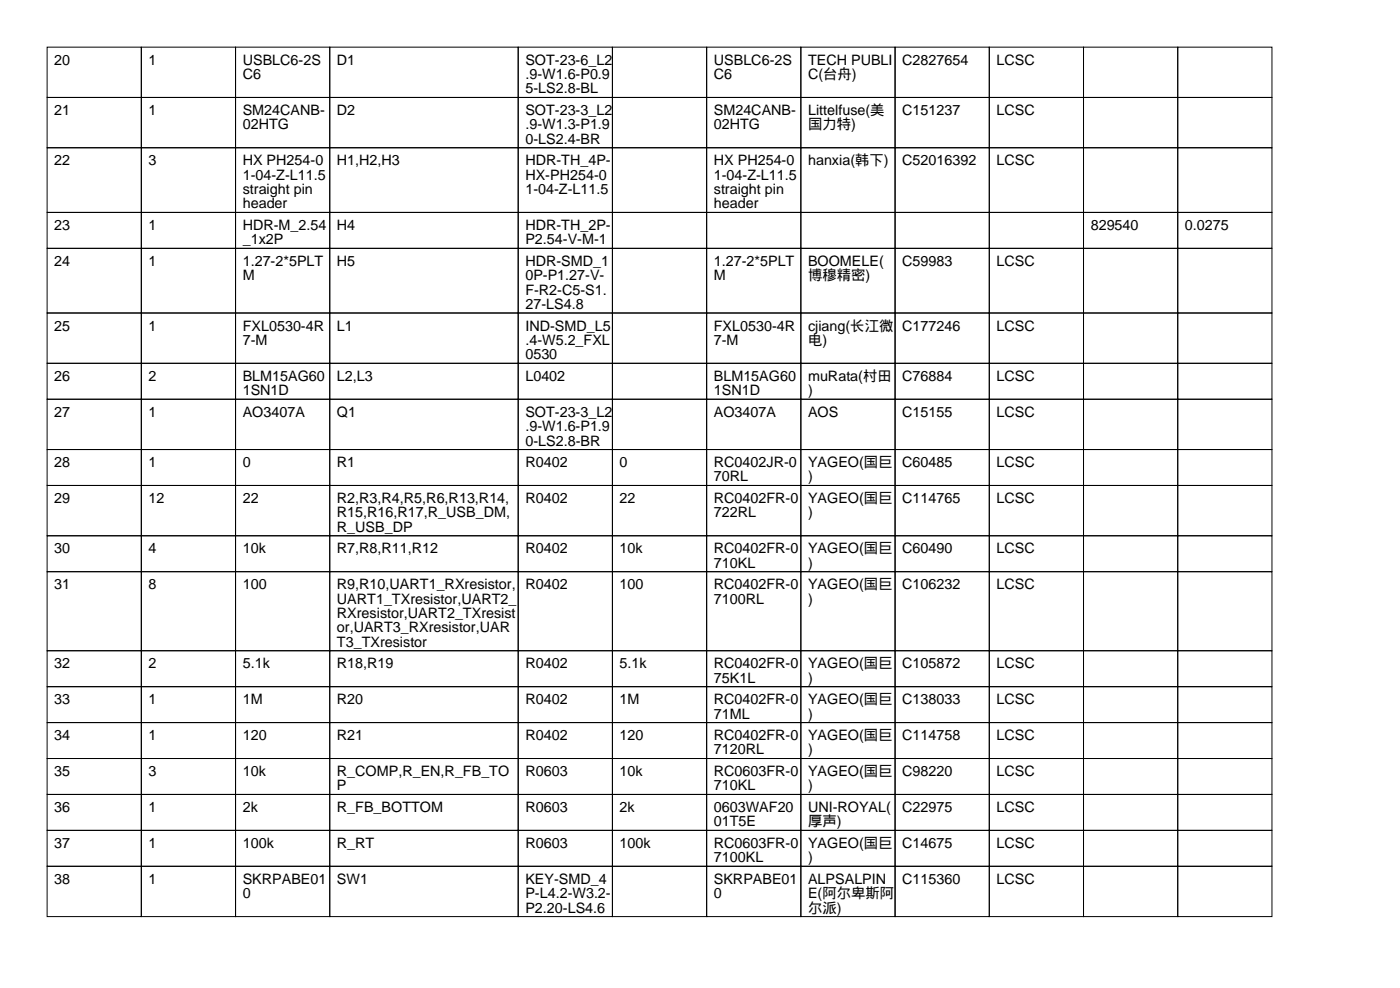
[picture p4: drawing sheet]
<svg xmlns="http://www.w3.org/2000/svg" width="297mm" height="210mm" viewBox="0 0 297 210" stroke-linecap="round" stroke-linejoin="round" font-family="sans-serif">
<defs><g id="words">
<g font-size="3">
<text x="11.5" y="13.7">20</text>
<text x="31.5" y="13.7">1</text>
<text x="51.5" y="13.7">USBLC6-2S</text>
<text x="51.5" y="16.8">C6</text>
<text x="71.5" y="13.7">D1</text>
<text x="111.5" y="13.7">SOT-23-6_L2</text>
<text x="111.5" y="16.8">.9-W1.6-P0.9</text>
<text x="151.5" y="13.7">USBLC6-2S</text>
<text x="151.5" y="16.8">C6</text>
<text x="171.5" y="13.7">TECH PUBLI</text>
<text x="171.5" y="16.8">C(台舟)</text>
<text x="191.5" y="13.7">C2827654</text>
<text x="211.5" y="13.7">LCSC</text>
<text x="111.5" y="19.8">5-LS2.8-BL</text>
<text x="11.5" y="24.4">21</text>
<text x="31.5" y="24.4">1</text>
<text x="51.5" y="24.4">SM24CANB-</text>
<text x="51.5" y="27.4">02HTG</text>
<text x="71.5" y="24.4">D2</text>
<text x="111.5" y="24.4">SOT-23-3_L2</text>
<text x="111.5" y="27.4">.9-W1.3-P1.9</text>
<text x="151.5" y="24.4">SM24CANB-</text>
<text x="151.5" y="27.4">02HTG</text>
<text x="171.5" y="24.4">Littelfuse(美</text>
<text x="171.5" y="27.4">国力特)</text>
<text x="191.5" y="24.4">C151237</text>
<text x="211.5" y="24.4">LCSC</text>
<text x="11.5" y="35.1">22</text>
<text x="31.5" y="35.1">3</text>
<text x="51.5" y="35.1">HX PH254-0</text>
<text x="71.5" y="35.1">H1,H2,H3</text>
<text x="111.5" y="30.5">0-LS2.4-BR</text>
<text x="111.5" y="35.1">HDR-TH_4P-</text>
<text x="151.5" y="35.1">HX PH254-0</text>
<text x="171.5" y="35.1">hanxia(韩下)</text>
<text x="191.5" y="35.1">C52016392</text>
<text x="211.5" y="35.1">LCSC</text>
<text x="51.5" y="38.1">1-04-Z-L11.5</text>
<text x="51.5" y="41.2">straight pin</text>
<text x="111.5" y="38.1">HX-PH254-0</text>
<text x="111.5" y="41.2">1-04-Z-L11.5</text>
<text x="151.5" y="38.1">1-04-Z-L11.5</text>
<text x="151.5" y="41.2">straight pin</text>
<text x="51.5" y="44.2">header</text>
<text x="151.5" y="44.2">header</text>
<text x="11.5" y="48.8">23</text>
<text x="31.5" y="48.8">1</text>
<text x="51.5" y="48.8">HDR-M_2.54</text>
<text x="51.5" y="51.8">_1x2P</text>
<text x="71.5" y="48.8">H4</text>
<text x="111.5" y="48.8">HDR-TH_2P-</text>
<text x="111.5" y="51.8">P2.54-V-M-1</text>
<text x="231.5" y="48.8">829540</text>
<text x="251.5" y="48.8">0.0275</text>
<text x="11.5" y="56.4">24</text>
<text x="31.5" y="56.4">1</text>
<text x="51.5" y="56.4">1.27-2*5PLT</text>
<text x="51.5" y="59.4">M</text>
<text x="71.5" y="56.4">H5</text>
<text x="111.5" y="56.4">HDR-SMD_1</text>
<text x="111.5" y="59.4">0P-P1.27-V-</text>
<text x="151.5" y="56.4">1.27-2*5PLT</text>
<text x="151.5" y="59.4">M</text>
<text x="171.5" y="56.4">BOOMELE(</text>
<text x="171.5" y="59.4">博穆精密)</text>
<text x="191.5" y="56.4">C59983</text>
<text x="211.5" y="56.4">LCSC</text>
<text x="111.5" y="62.5">F-R2-C5-S1.</text>
<text x="111.5" y="65.5">27-LS4.8</text>
<text x="11.5" y="70.1">25</text>
<text x="31.5" y="70.1">1</text>
<text x="51.5" y="70.1">FXL0530-4R</text>
<text x="71.5" y="70.1">L1</text>
<text x="111.5" y="70.1">IND-SMD_L5</text>
<text x="151.5" y="70.1">FXL0530-4R</text>
<text x="171.5" y="70.1">cjiang(长江微</text>
<text x="191.5" y="70.1">C177246</text>
<text x="211.5" y="70.1">LCSC</text>
<text x="51.5" y="73.2">7-M</text>
<text x="111.5" y="73.2">.4-W5.2_FXL</text>
<text x="111.5" y="76.2">0530</text>
<text x="151.5" y="73.2">7-M</text>
<text x="171.5" y="73.2">电)</text>
<text x="11.5" y="80.8">26</text>
<text x="31.5" y="80.8">2</text>
<text x="51.5" y="80.8">BLM15AG60</text>
<text x="51.5" y="83.8">1SN1D</text>
<text x="71.5" y="80.8">L2,L3</text>
<text x="111.5" y="80.8">L0402</text>
<text x="151.5" y="80.8">BLM15AG60</text>
<text x="151.5" y="83.8">1SN1D</text>
<text x="171.5" y="80.8">muRata(村田</text>
<text x="171.5" y="83.8">)</text>
<text x="191.5" y="80.8">C76884</text>
<text x="211.5" y="80.8">LCSC</text>
<text x="11.5" y="88.4">27</text>
<text x="31.5" y="88.4">1</text>
<text x="51.5" y="88.4">AO3407A</text>
<text x="71.5" y="88.4">Q1</text>
<text x="111.5" y="88.4">SOT-23-3_L2</text>
<text x="151.5" y="88.4">AO3407A</text>
<text x="171.5" y="88.4">AOS</text>
<text x="191.5" y="88.4">C15155</text>
<text x="211.5" y="88.4">LCSC</text>
<text x="111.5" y="91.4">.9-W1.6-P1.9</text>
<text x="111.5" y="94.5">0-LS2.8-BR</text>
<text x="11.5" y="99.1">28</text>
<text x="31.5" y="99.1">1</text>
<text x="51.5" y="99.1">0</text>
<text x="71.5" y="99.1">R1</text>
<text x="111.5" y="99.1">R0402</text>
<text x="131.5" y="99.1">0</text>
<text x="151.5" y="99.1">RC0402JR-0</text>
<text x="171.5" y="99.1">YAGEO(国巨</text>
<text x="191.5" y="99.1">C60485</text>
<text x="211.5" y="99.1">LCSC</text>
<text x="11.5" y="106.7">29</text>
<text x="31.5" y="106.7">12</text>
<text x="51.5" y="106.7">22</text>
<text x="71.5" y="106.7">R2,R3,R4,R5,R6,R13,R14,</text>
<text x="111.5" y="106.7">R0402</text>
<text x="131.5" y="106.7">22</text>
<text x="151.5" y="102.1">70RL</text>
<text x="151.5" y="106.7">RC0402FR-0</text>
<text x="171.5" y="102.1">)</text>
<text x="171.5" y="106.7">YAGEO(国巨</text>
<text x="191.5" y="106.7">C114765</text>
<text x="211.5" y="106.7">LCSC</text>
<text x="71.5" y="109.7">R15,R16,R17,R_USB_DM,</text>
<text x="71.5" y="112.8">R_USB_DP</text>
<text x="151.5" y="109.7">722RL</text>
<text x="171.5" y="109.7">)</text>
<text x="11.5" y="117.4">30</text>
<text x="31.5" y="117.4">4</text>
<text x="51.5" y="117.4">10k</text>
<text x="71.5" y="117.4">R7,R8,R11,R12</text>
<text x="111.5" y="117.4">R0402</text>
<text x="131.5" y="117.4">10k</text>
<text x="151.5" y="117.4">RC0402FR-0</text>
<text x="171.5" y="117.4">YAGEO(国巨</text>
<text x="191.5" y="117.4">C60490</text>
<text x="211.5" y="117.4">LCSC</text>
<text x="11.5" y="125">31</text>
<text x="31.5" y="125">8</text>
<text x="51.5" y="125">100</text>
<text x="71.5" y="125">R9,R10,UART1_RXresistor,</text>
<text x="111.5" y="125">R0402</text>
<text x="131.5" y="125">100</text>
<text x="151.5" y="120.4">710KL</text>
<text x="151.5" y="125">RC0402FR-0</text>
<text x="171.5" y="120.4">)</text>
<text x="171.5" y="125">YAGEO(国巨</text>
<text x="191.5" y="125">C106232</text>
<text x="211.5" y="125">LCSC</text>
<text x="71.5" y="128">UART1_TXresistor,UART2_</text>
<text x="71.5" y="131.1">RXresistor,UART2_TXresist</text>
<text x="151.5" y="128">7100RL</text>
<text x="171.5" y="128">)</text>
<text x="71.5" y="134.1">or,UART3_RXresistor,UAR</text>
<text x="71.5" y="137.2">T3_TXresistor</text>
<text x="11.5" y="141.7">32</text>
<text x="31.5" y="141.7">2</text>
<text x="51.5" y="141.7">5.1k</text>
<text x="71.5" y="141.7">R18,R19</text>
<text x="111.5" y="141.7">R0402</text>
<text x="131.5" y="141.7">5.1k</text>
<text x="151.5" y="141.7">RC0402FR-0</text>
<text x="171.5" y="141.7">YAGEO(国巨</text>
<text x="191.5" y="141.7">C105872</text>
<text x="211.5" y="141.7">LCSC</text>
<text x="11.5" y="149.4">33</text>
<text x="31.5" y="149.4">1</text>
<text x="51.5" y="149.4">1M</text>
<text x="71.5" y="149.4">R20</text>
<text x="111.5" y="149.4">R0402</text>
<text x="131.5" y="149.4">1M</text>
<text x="151.5" y="144.8">75K1L</text>
<text x="151.5" y="149.4">RC0402FR-0</text>
<text x="171.5" y="144.8">)</text>
<text x="171.5" y="149.4">YAGEO(国巨</text>
<text x="191.5" y="149.4">C138033</text>
<text x="211.5" y="149.4">LCSC</text>
<text x="151.5" y="152.4">71ML</text>
<text x="171.5" y="152.4">)</text>
<text x="11.5" y="157">34</text>
<text x="31.5" y="157">1</text>
<text x="51.5" y="157">120</text>
<text x="71.5" y="157">R21</text>
<text x="111.5" y="157">R0402</text>
<text x="131.5" y="157">120</text>
<text x="151.5" y="157">RC0402FR-0</text>
<text x="151.5" y="160">7120RL</text>
<text x="171.5" y="157">YAGEO(国巨</text>
<text x="171.5" y="160">)</text>
<text x="191.5" y="157">C114758</text>
<text x="211.5" y="157">LCSC</text>
<text x="11.5" y="164.6">35</text>
<text x="31.5" y="164.6">3</text>
<text x="51.5" y="164.6">10k</text>
<text x="71.5" y="164.6">R_COMP,R_EN,R_FB_TO</text>
<text x="71.5" y="167.6">P</text>
<text x="111.5" y="164.6">R0603</text>
<text x="131.5" y="164.6">10k</text>
<text x="151.5" y="164.6">RC0603FR-0</text>
<text x="151.5" y="167.6">710KL</text>
<text x="171.5" y="164.6">YAGEO(国巨</text>
<text x="171.5" y="167.6">)</text>
<text x="191.5" y="164.6">C98220</text>
<text x="211.5" y="164.6">LCSC</text>
<text x="11.5" y="172.2">36</text>
<text x="31.5" y="172.2">1</text>
<text x="51.5" y="172.2">2k</text>
<text x="71.5" y="172.2">R_FB_BOTTOM</text>
<text x="111.5" y="172.2">R0603</text>
<text x="131.5" y="172.2">2k</text>
<text x="151.5" y="172.2">0603WAF20</text>
<text x="171.5" y="172.2">UNI-ROYAL(</text>
<text x="191.5" y="172.2">C22975</text>
<text x="211.5" y="172.2">LCSC</text>
<text x="11.5" y="179.8">37</text>
<text x="31.5" y="179.8">1</text>
<text x="51.5" y="179.8">100k</text>
<text x="71.5" y="179.8">R_RT</text>
<text x="111.5" y="179.8">R0603</text>
<text x="131.5" y="179.8">100k</text>
<text x="151.5" y="175.3">01T5E</text>
<text x="151.5" y="179.8">RC0603FR-0</text>
<text x="171.5" y="175.3">厚声)</text>
<text x="171.5" y="179.8">YAGEO(国巨</text>
<text x="191.5" y="179.8">C14675</text>
<text x="211.5" y="179.8">LCSC</text>
<text x="151.5" y="182.9">7100KL</text>
<text x="171.5" y="182.9">)</text>
<text x="11.5" y="187.5">38</text>
<text x="31.5" y="187.5">1</text>
<text x="51.5" y="187.5">SKRPABE01</text>
<text x="51.5" y="190.5">0</text>
<text x="71.5" y="187.5">SW1</text>
<text x="111.5" y="187.5">KEY-SMD_4</text>
<text x="111.5" y="190.5">P-L4.2-W3.2-</text>
<text x="151.5" y="187.5">SKRPABE01</text>
<text x="151.5" y="190.5">0</text>
<text x="171.5" y="187.5">ALPSALPIN</text>
<text x="171.5" y="190.5">E(阿尔卑斯阿</text>
<text x="191.5" y="187.5">C115360</text>
<text x="211.5" y="187.5">LCSC</text>
<text x="111.5" y="193.6">P2.20-LS4.6</text>
<text x="171.5" y="193.6">尔派)</text>
</g>
</g></defs>
<g fill="none" stroke="#000" stroke-width=".21">
<path d="M10 10h20v10.7h-20zM30 10h20v10.7h-20zM50 10h20v10.7h-20zM70 10h40v10.7h-40zM110 10h20v10.7h-20zM130 10h20v10.7h-20zM150 10h20v10.7h-20zM170 10h20v10.7h-20zM190 10h20v10.7h-20zM210 10h20v10.7h-20zM230 10h20v10.7h-20zM250 10h20v10.7h-20z"/>
<path d="M10 20.7h20v10.6h-20zM10 31.3h20v13.8h-20zM30 20.7h20v10.6h-20zM30 31.3h20v13.8h-20zM50 20.7h20v10.6h-20zM50 31.3h20v13.8h-20zM70 20.7h40v10.6h-40zM70 31.3h40v13.8h-40zM110 20.7h20v10.6h-20zM110 31.3h20v13.8h-20zM130 20.7h20v10.6h-20zM130 31.3h20v13.8h-20z"/>
<path d="M150 20.7h20v10.6h-20zM150 31.3h20v13.8h-20zM170 20.7h20v10.6h-20zM170 31.3h20v13.8h-20zM190 20.7h20v10.6h-20zM190 31.3h20v13.8h-20zM210 20.7h20v10.6h-20zM210 31.3h20v13.8h-20zM230 20.7h20v10.6h-20zM230 31.3h20v13.8h-20zM250 20.7h20v10.6h-20zM250 31.3h20v13.8h-20z"/>
<path d="M10 45.1h20v7.6h-20zM10 52.7h20v13.7h-20zM30 45.1h20v7.6h-20zM30 52.7h20v13.7h-20zM50 45.1h20v7.6h-20zM50 52.7h20v13.7h-20zM70 45.1h40v7.6h-40zM70 52.7h40v13.7h-40zM110 45.1h20v7.6h-20zM110 52.7h20v13.7h-20zM130 45.1h20v7.6h-20zM130 52.7h20v13.7h-20z"/>
<path d="M150 45.1h20v7.6h-20zM150 52.7h20v13.7h-20zM170 45.1h20v7.6h-20zM170 52.7h20v13.7h-20zM190 45.1h20v7.6h-20zM190 52.7h20v13.7h-20zM210 45.1h20v7.6h-20zM210 52.7h20v13.7h-20zM230 45.1h20v7.6h-20zM230 52.7h20v13.7h-20zM250 45.1h20v7.6h-20zM250 52.7h20v13.7h-20z"/>
<path d="M10 66.4h20v10.7h-20zM10 77.1h20v7.6h-20zM30 66.4h20v10.7h-20zM30 77.1h20v7.6h-20zM50 66.4h20v10.7h-20zM50 77.1h20v7.6h-20zM70 66.4h40v10.7h-40zM70 77.1h40v7.6h-40zM110 66.4h20v10.7h-20zM110 77.1h20v7.6h-20zM130 66.4h20v10.7h-20zM130 77.1h20v7.6h-20z"/>
<path d="M150 66.4h20v10.7h-20zM150 77.1h20v7.6h-20zM170 66.4h20v10.7h-20zM170 77.1h20v7.6h-20zM190 66.4h20v10.7h-20zM190 77.1h20v7.6h-20zM210 66.4h20v10.7h-20zM210 77.1h20v7.6h-20zM230 66.4h20v10.7h-20zM230 77.1h20v7.6h-20zM250 66.4h20v10.7h-20zM250 77.1h20v7.6h-20z"/>
<path d="M10 84.7h20v10.6h-20zM10 95.3h20v7.7h-20zM30 84.7h20v10.6h-20zM30 95.3h20v7.7h-20zM50 84.7h20v10.6h-20zM50 95.3h20v7.7h-20zM70 84.7h40v10.6h-40zM70 95.3h40v7.7h-40zM110 84.7h20v10.6h-20zM110 95.3h20v7.7h-20zM130 84.7h20v10.6h-20zM130 95.3h20v7.7h-20z"/>
<path d="M150 84.7h20v10.6h-20zM150 95.3h20v7.7h-20zM170 84.7h20v10.6h-20zM170 95.3h20v7.7h-20zM190 84.7h20v10.6h-20zM190 95.3h20v7.7h-20zM210 84.7h20v10.6h-20zM210 95.3h20v7.7h-20zM230 84.7h20v10.6h-20zM230 95.3h20v7.7h-20zM250 84.7h20v10.6h-20zM250 95.3h20v7.7h-20z"/>
<path d="M10 103h20v10.6h-20zM10 113.6h20v7.7h-20zM30 103h20v10.6h-20zM30 113.6h20v7.7h-20zM50 103h20v10.6h-20zM50 113.6h20v7.7h-20zM70 103h40v10.6h-40zM70 113.6h40v7.7h-40zM110 103h20v10.6h-20zM110 113.6h20v7.7h-20zM130 103h20v10.6h-20zM130 113.6h20v7.7h-20z"/>
<path d="M150 103h20v10.6h-20zM150 113.6h20v7.7h-20zM170 103h20v10.6h-20zM170 113.6h20v7.7h-20zM190 103h20v10.6h-20zM190 113.6h20v7.7h-20zM210 103h20v10.6h-20zM210 113.6h20v7.7h-20zM230 103h20v10.6h-20zM230 113.6h20v7.7h-20zM250 103h20v10.6h-20zM250 113.6h20v7.7h-20z"/>
<path d="M10 121.3h20v16.7h-20zM10 138h20v7.6h-20zM30 121.3h20v16.7h-20zM30 138h20v7.6h-20zM50 121.3h20v16.7h-20zM50 138h20v7.6h-20zM70 121.3h40v16.7h-40zM70 138h40v7.6h-40zM110 121.3h20v16.7h-20zM110 138h20v7.6h-20zM130 121.3h20v16.7h-20zM130 138h20v7.6h-20z"/>
<path d="M150 121.3h20v16.7h-20zM150 138h20v7.6h-20zM170 121.3h20v16.7h-20zM170 138h20v7.6h-20zM190 121.3h20v16.7h-20zM190 138h20v7.6h-20zM210 121.3h20v16.7h-20zM210 138h20v7.6h-20zM230 121.3h20v16.7h-20zM230 138h20v7.6h-20zM250 121.3h20v16.7h-20zM250 138h20v7.6h-20z"/>
<path d="M10 145.6h20v7.7h-20zM10 153.3h20v7.6h-20zM30 145.6h20v7.7h-20zM30 153.3h20v7.6h-20zM50 145.6h20v7.7h-20zM50 153.3h20v7.6h-20zM70 145.6h40v7.7h-40zM70 153.3h40v7.6h-40zM110 145.6h20v7.7h-20zM110 153.3h20v7.6h-20zM130 145.6h20v7.7h-20zM130 153.3h20v7.6h-20z"/>
<path d="M150 145.6h20v7.7h-20zM150 153.3h20v7.6h-20zM170 145.6h20v7.7h-20zM170 153.3h20v7.6h-20zM190 145.6h20v7.7h-20zM190 153.3h20v7.6h-20zM210 145.6h20v7.7h-20zM210 153.3h20v7.6h-20zM230 145.6h20v7.7h-20zM230 153.3h20v7.6h-20zM250 145.6h20v7.7h-20zM250 153.3h20v7.6h-20z"/>
<path d="M10 160.9h20v7.6h-20zM10 168.5h20v7.6h-20zM10 176.1h20v7.6h-20zM30 160.9h20v7.6h-20zM30 168.5h20v7.6h-20zM30 176.1h20v7.6h-20zM50 160.9h20v7.6h-20zM50 168.5h20v7.6h-20zM50 176.1h20v7.6h-20zM70 160.9h40v7.6h-40zM70 168.5h40v7.6h-40zM70 176.1h40v7.6h-40z"/>
<path d="M110 160.9h20v7.6h-20zM110 168.5h20v7.6h-20zM110 176.1h20v7.6h-20zM130 160.9h20v7.6h-20zM130 168.5h20v7.6h-20zM130 176.1h20v7.6h-20zM150 160.9h20v7.6h-20zM150 168.5h20v7.6h-20zM150 176.1h20v7.6h-20zM170 160.9h20v7.6h-20zM170 168.5h20v7.6h-20zM170 176.1h20v7.6h-20z"/>
<path d="M190 160.9h20v7.6h-20zM190 168.5h20v7.6h-20zM190 176.1h20v7.6h-20zM210 160.9h20v7.6h-20zM210 168.5h20v7.6h-20zM210 176.1h20v7.6h-20zM230 160.9h20v7.6h-20zM230 168.5h20v7.6h-20zM230 176.1h20v7.6h-20zM250 160.9h20v7.6h-20zM250 168.5h20v7.6h-20zM250 176.1h20v7.6h-20z"/>
<path d="M10 183.7h20v10.7h-20zM30 183.7h20v10.7h-20zM50 183.7h20v10.7h-20zM70 183.7h40v10.7h-40zM110 183.7h20v10.7h-20zM130 183.7h20v10.7h-20zM150 183.7h20v10.7h-20zM170 183.7h20v10.7h-20zM190 183.7h20v10.7h-20zM210 183.7h20v10.7h-20zM230 183.7h20v10.7h-20zM250 183.7h20v10.7h-20z"/>
</g>
<use href="#words"/>
</svg>
